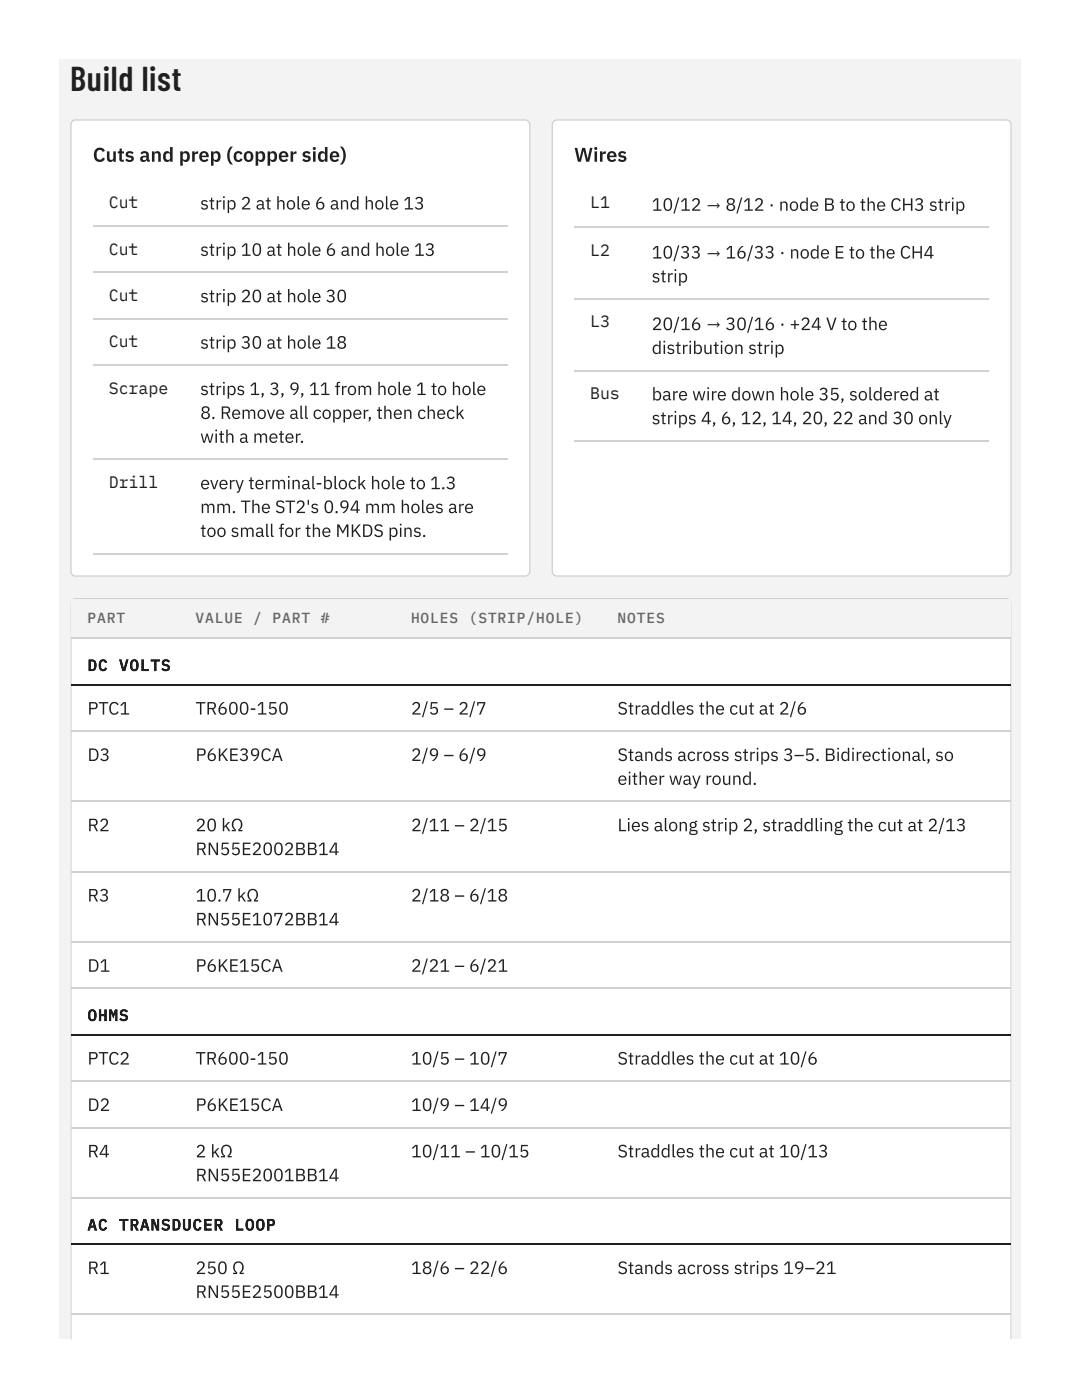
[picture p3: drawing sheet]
<svg xmlns="http://www.w3.org/2000/svg" width="216mm" height="279mm" viewBox="0 0 216 279" stroke-linecap="round" stroke-linejoin="round" font-family="sans-serif">
<defs><g id="words">
<text font-size="6.9" fill="#1b2226" x="14" y="18.3">Build list</text>
<g font-size="4" fill="#1b2226">
<text x="18.5" y="32.3">Cuts and prep (copper side)</text>
<text x="114.6" y="32.3">Wires</text>
</g>
<g font-size="3.6" fill="#1b2226">
<text x="40" y="41.8">strip 2 at hole 6 and hole 13</text>
<text x="130" y="42.1">10/12 → 8/12 · node B to the CH3 strip</text>
<text x="40" y="51.1">strip 10 at hole 6 and hole 13</text>
<text x="130" y="51.6">10/33 → 16/33 · node E to the CH4</text>
<text x="130" y="56.4">strip</text>
<text x="40" y="60.3">strip 20 at hole 30</text>
<text x="130" y="65.9">20/16 → 30/16 · +24 V to the</text>
<text x="40" y="69.6">strip 30 at hole 18</text>
<text x="130" y="70.6">distribution strip</text>
<text x="40" y="78.8">strips 1, 3, 9, 11 from hole 1 to hole</text>
<text x="40" y="83.6">8. Remove all copper, then check</text>
<text x="130" y="79.9">bare wire down hole 35, soldered at</text>
<text x="40" y="88.4">with a meter.</text>
<text x="130" y="84.7">strips 4, 6, 12, 14, 20, 22 and 30 only</text>
<text x="40" y="97.6">every terminal-block hole to 1.3</text>
<text x="40" y="102.4">mm. The ST2's 0.94 mm holes are</text>
<text x="40" y="107.2">too small for the MKDS pins.</text>
<text x="17.5" y="142.6">PTC1</text>
<text x="39" y="142.6">TR600-150</text>
<text x="82" y="142.6">2/5 – 2/7</text>
<text x="123.2" y="142.6">Straddles the cut at 2/6</text>
<text x="17.5" y="151.9">D3</text>
<text x="39" y="151.9">P6KE39CA</text>
<text x="82" y="151.9">2/9 – 6/9</text>
<text x="123.2" y="151.9">Stands across strips 3–5. Bidirectional, so</text>
<text x="123.2" y="156.6">either way round.</text>
<text x="17.5" y="165.9">R2</text>
<text x="39" y="165.9">20 kΩ</text>
<text x="82" y="165.9">2/11 – 2/15</text>
<text x="123.2" y="165.9">Lies along strip 2, straddling the cut at 2/13</text>
<text x="39" y="170.7">RN55E2002BB14</text>
<text x="17.5" y="179.9">R3</text>
<text x="39" y="179.9">10.7 kΩ</text>
<text x="82" y="179.9">2/18 – 6/18</text>
<text x="39" y="184.7">RN55E1072BB14</text>
<text x="17.5" y="193.9">D1</text>
<text x="39" y="193.9">P6KE15CA</text>
<text x="82" y="193.9">2/21 – 6/21</text>
<text x="17.5" y="212.5">PTC2</text>
<text x="39" y="212.5">TR600-150</text>
<text x="82" y="212.5">10/5 – 10/7</text>
<text x="123.2" y="212.5">Straddles the cut at 10/6</text>
<text x="17.5" y="221.7">D2</text>
<text x="39" y="221.7">P6KE15CA</text>
<text x="82" y="221.7">10/9 – 14/9</text>
<text x="17.5" y="231">R4</text>
<text x="39" y="231">2 kΩ</text>
<text x="82" y="231">10/11 – 10/15</text>
<text x="123.2" y="231">Straddles the cut at 10/13</text>
<text x="39" y="235.7">RN55E2001BB14</text>
<text x="17.5" y="254.3">R1</text>
<text x="39" y="254.3">250 Ω</text>
<text x="82" y="254.3">18/6 – 22/6</text>
<text x="123.2" y="254.3">Stands across strips 19–21</text>
<text x="39" y="259">RN55E2500BB14</text>
</g>
<g font-size="3.3" fill="#1b2226">
<text x="21.7" y="41.5">Cut</text>
<text x="117.7" y="41.5">L1</text>
<text x="21.7" y="50.8">Cut</text>
<text x="117.7" y="51.1">L2</text>
<text x="21.7" y="60.1">Cut</text>
<text x="117.7" y="65.4">L3</text>
<text x="21.7" y="69.3">Cut</text>
<text x="21.7" y="78.6">Scrape</text>
<text x="117.7" y="79.6">Bus</text>
<text x="21.7" y="97.4">Drill</text>
</g>
<g font-size="3.2" fill="#1b2226">
<text x="17.5" y="133.9">DC</text>
<text x="23.7" y="133.9">VOLTS</text>
<text x="17.5" y="203.7">OHMS</text>
<text x="17.5" y="245.5">AC</text>
<text x="23.7" y="245.5">TRANSDUCER</text>
<text x="46.8" y="245.5">LOOP</text>
</g>
<g font-size="2.9" fill="#5b676d">
<text x="17.5" y="124.4">PART</text>
<text x="39" y="124.4">VALUE</text>
<text x="50.5" y="124.4">/</text>
<text x="54.4" y="124.4">PART</text>
<text x="64" y="124.4">#</text>
<text x="82" y="124.4">HOLES</text>
<text x="93.5" y="124.4">(STRIP/HOLE)</text>
<text x="123.2" y="124.4">NOTES</text>
</g>
</g></defs>
<path d="M11.9 11.9h191.8v255.3h-191.8z" fill="#f2f4f3"/>
<path d="M14.4 24.2l.7-.3h89.7a.93 .93 0 0 1 .9 1v89.1a.93 .93 0 0 1-.9 1h-89.7a.93 .93 0 0 1-.9-1v-89.1z" fill="#fff"/>
<path d="M14.4 24.2l.7-.3h89.7a.93 .93 0 0 1 .9 1v89.1a.93 .93 0 0 1-.9 1h-89.7a.93 .93 0 0 1-.9-1v-89.1z" fill="none" stroke="#cbd3d6" stroke-width=".26"/>
<path d="M18.8 36.3l.8-.3h80.7a1.06 1.06 0 0 1 1 1v72.5a1.06 1.06 0 0 1-1 1.1h-80.7a1.06 1.06 0 0 1-1.1-1.1v-72.5z" fill="#fff"/>
<path d="M18.5 45.1h82.8M18.5 54.4h82.8M18.5 63.6h82.8M18.5 72.9h82.8M18.5 91.7h82.8M18.5 110.5h82.8" fill="none" stroke="#cbd3d6" stroke-width=".26"/>
<path d="M110.5 24.2l.6-.3h89.7a.93 .93 0 0 1 .9 1v89.1a.93 .93 0 0 1-.9 1h-89.7a.93 .93 0 0 1-.9-1v-89.1z" fill="#fff"/>
<path d="M110.5 24.2l.6-.3h89.7a.93 .93 0 0 1 .9 1v89.1a.93 .93 0 0 1-.9 1h-89.7a.93 .93 0 0 1-.9-1v-89.1z" fill="none" stroke="#cbd3d6" stroke-width=".26"/>
<path d="M114.9 36.3l.7-.3h80.7a1.06 1.06 0 0 1 1.1 1v50a1.06 1.06 0 0 1-1.1 1.1h-80.7a1.06 1.06 0 0 1-1-1.1v-50z" fill="#fff"/>
<path d="M114.6 45.4h82.8M114.6 59.7h82.8M114.6 74h82.8M114.6 88h82.8" fill="none" stroke="#cbd3d6" stroke-width=".26"/>
<path d="M14.4 119.7l.7-.2h185.7a.93 .93 0 0 1 .9 .9v147h-187.5v-147z" fill="#fff"/>
<g fill="#cbd3d6">
<path d="M14 119.3h187.9v.7h-187.9z"/>
<path d="M201.2 119.3h.7v148.1h-.7z"/>
<path d="M14 119.3h.7v148.1h-.7z"/>
</g>
<g fill="#f2f4f3">
<path d="M14.3 119.6h21.4v7.9h-21.4z"/>
<path d="M35.7 119.6h43.1v7.9h-43.1z"/>
<path d="M78.8 119.6h41.3v7.9h-41.3z"/>
<path d="M120.1 119.6h81.5v7.9h-81.5z"/>
</g>
<path d="M14.3 127.4h187.3M14.3 145.9h187.3M14.3 159.9h187.3M14.3 174h187.3M14.3 188h187.3M14.3 197.2h187.3M14.3 215.8h187.3M14.3 225h187.3M14.3 239.1h187.3M14.3 262.3h187.3" fill="none" stroke="#cbd3d6" stroke-width=".26"/>
<path d="M14.3 136.7h187.3M14.3 206.5h187.3M14.3 248.3h187.3" fill="none" stroke="#1b2226" stroke-width=".26"/>
<use href="#words"/>
</svg>
